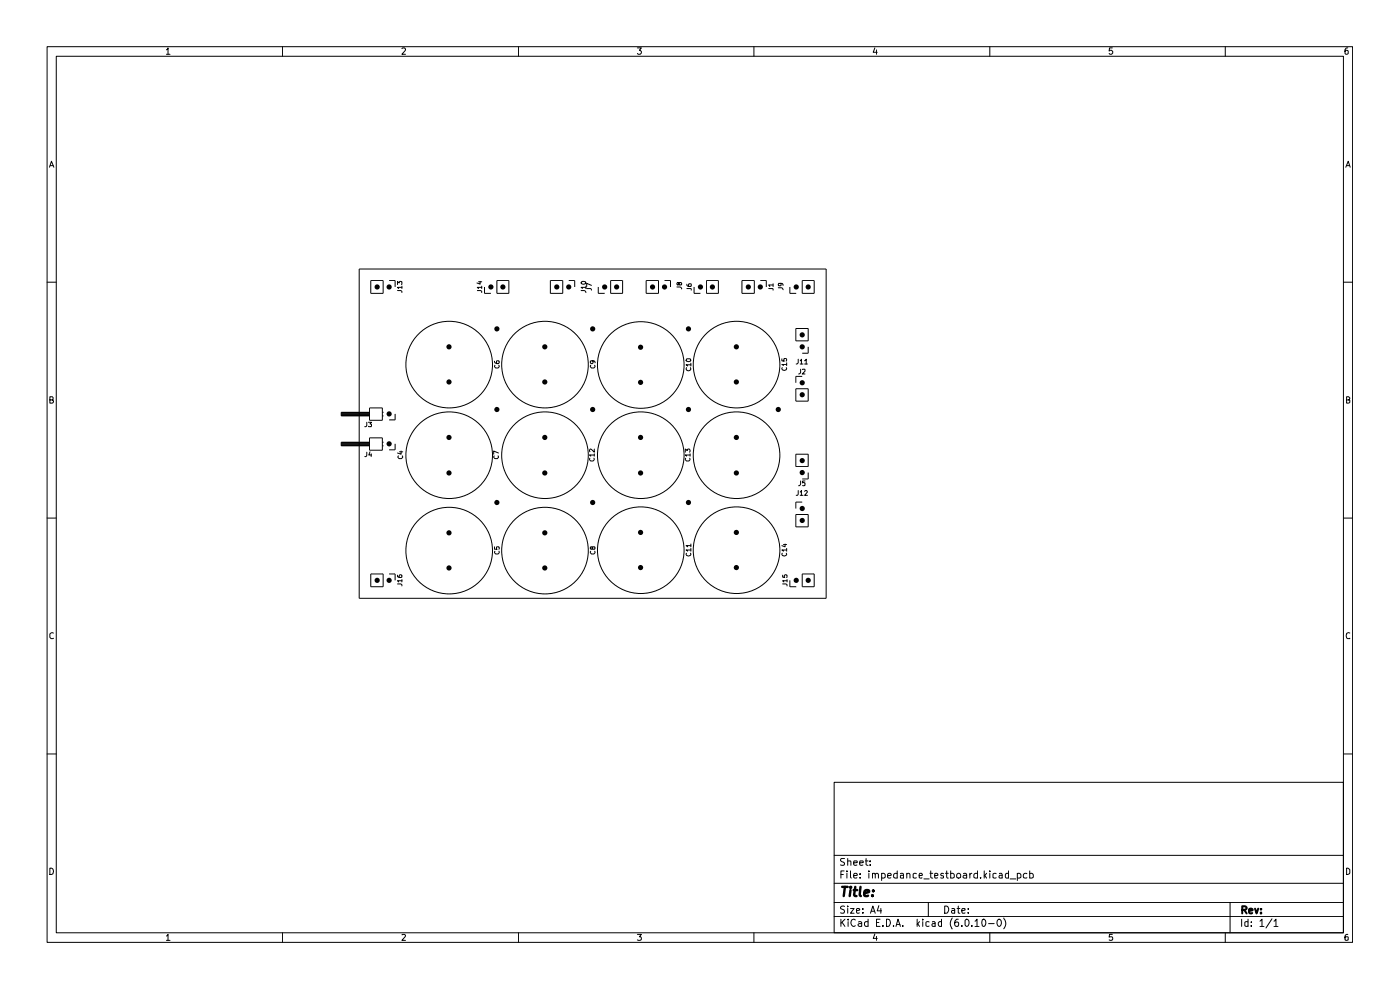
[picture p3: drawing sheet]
<svg xmlns="http://www.w3.org/2000/svg" width="297mm" height="210mm" viewBox="0 0 297 210" stroke-linecap="round" stroke-linejoin="round" font-family="sans-serif">
<g fill="none" stroke="#000" stroke-width=".21">
<path d="M10 9.9h276.9v190h-276.9zM11.9 11.9h273.1v186h-273.1zM35.3 10.6l.3-.4v1.3M35.3 11.5h.8M59.9 9.9v2M85.3 10.3l.1-.1h.4l.2 .2-.1 .4-.6 .7h.7M110 9.9v2M135.2 10.2h.9l-.5 .5 .5 .2v.4l-.3 .2h-.4l-.2-.2M159.9 9.9v2M185.6 10.2l-.4 .9h.9M185.9 10.6v.9M210 9.9v2"/>
<path d="M236 10.2h-.6l-.1 .6 .2-.1h.3l.2 .2v.4l-.2 .2h-.3l-.2-.2M259.9 9.9v2M285.9 10.2h-.4l-.2 .3v.8l.2 .2 .5-.2-.1-.5-.4-.1-.2 .2M10.5 35.5l.4-1.3 .5 1.3M10.7 35.1h.6M285.5 35.5l.5-1.3 .4 1.3M285.7 35.1h.6M10 59.9h1.9M76.2 57.1h99.1v69.8h-99.1zM78.7 59.5h2.6v2.7h-2.6zM82.5 59.5h1.3v1.4M101.5 59.8h.7"/>
<path d="M101.9 59.7v.6l-.7-.3M105.4 59.5h2.5v2.7h-2.5zM116.8 59.5h2.6v2.7h-2.6zM120.6 59.5h1.3v1.4M123.4 59.8a.58 .58 0 0 1 .9 .2 .56 .56 0 0 1-.5 .3 .56 .56 0 0 1-.5-.4zM129.5 59.5h2.6v2.7h-2.6zM137.1 59.5h2.6v2.7h-2.6zM141 59.5h1.2v1.4M149.9 59.5h2.5v2.7h-2.5zM157.4 59.5h2.6v2.7h-2.6zM161.3 59.5h1.3v1.4M170.2 59.5h2.5v2.7h-2.5z"/>
<path d="M285 59.9h1.9M84.3 61.6h.7l.3 .2v.3M84.3 60.4v-.7l.4 .3 .1-.3 .5 .1-.1 .6M85.3 61h-1l.3 .2M85.3 60.7v.5M101.3 61.6h.6l.3 .2v.3M102.2 61h-.9l.2 .2M102.2 60.7v.5M102.8 60.9v1.3h1.3M104.9 76.6l.1 .4 .7 .1 .2-.2-.1-.4-.5 .1v.4l.2 .1M105 77.5l-.1 .2 .3 .4h.5l.2-.4-.1-.2M123.3 61.6h.6l.4 .5"/>
<path d="M124.3 61h-1l.2 .2M124.3 60.7v.5M124.5 61.2h.8l.2 .4M125.3 77.5l-.1 .2 .3 .4h.5l.2-.4v-.2M125.5 60.5l-1-.4v.7M125.6 76.5l.2 .1v.4l-.4 .1-.2-.2 .1-.4h.7l.2 .5M126.9 60.9v1.3h1.4M143.6 60.9h.7l.3 .4M144 60.1l.1-.2h.4l.1 .2-.1 .3h-.4l-.2-.5h-.2v.5h.2l.1-.1M145.6 78a.47 .47 0 0 0 .4 .7 .47 .47 0 0 0 .5-.7M145.6 76.2l.8-.1 .2 .3a.55 .55 0 0 1-.6 .3 .55 .55 0 0 1-.5-.3zM145.7 61.2h.9v.4"/>
<path d="M145.7 60.3v.2a.73 .73 0 0 0 .9 .2v-.4l-.5-.1-.1 .3 .2 .3M146.6 77.4h-1.1l.4 .2M146.6 77v.6M147.2 60.9v1.3h1.4M163.1 61.2h.8l.1 .4M164 60.4h-.9l.2 .4M164 60.2v.6M165.1 61h.8l.2 .5M165.5 60.1l.2 .1v.3l-.5 .1v-.5h.7l.2 .4M165.9 76.1v.4l.5 .1-.1-.5 .4-.1 .2 .2-.1 .4M165.9 78a.45 .45 0 0 0 .5 .6 .45 .45 0 0 0 .4-.6M166.9 77.3h-1l.3 .3"/>
<path d="M166.9 77v.6M167.6 60.9v1.3h1.3M168.8 69.7h2.6v2.6h-2.6zM169.3 76.2v.8l-.4 .2M169.8 76.5l.2-.3v1M169.8 77.2h.5M169.8 78.3v.7l-.4 .3M170.2 79.8h-1.4v1.4M170.3 78.4l.4-.1 .1 .4-.6 .6h.6M170.7 76.5l.3-.3v1M170.7 77.2h.6M171.4 73.6v1.3h-1.2"/>
<path d="M10.6 84.8h.5l.2-.1v-.4l-.2-.1h-.5v1.3l.7-.1v-.3v-.3h-.2M72.4 87.9h6M72.4 87.6h6M72.4 87.8h6M72.4 93.9h6M72.4 94.1h6M72.4 94h6M72.4 94.2h6M72.4 94.4h6M72.4 94.5h6M72.4 88.1h6M72.4 87.5h6"/>
<path d="M77.8 95.9v.7l-.2 .3h-.2M77.8 89.6v.7l-.2 .2h-.2M78.1 89.6h.7l-.3 .3 .3 .2-.1 .4-.6-.1M78.4 87.5h-6v.7h6M78.4 86.5h2.7v2.7h-2.7zM78.4 92.9h2.7v2.6h-2.7zM78.4 93.8h-6v.8h6M78.5 95.8l-.3 .7h.6M78.7 96.3v.6M81.1 88.2h.3M81.1 87.5h.3M81.1 94.6h.3"/>
<path d="M81.1 93.8h.3M83.8 87.8v1.3h-1.3M83.8 94.1v1.3h-1.3M84.5 96.7l-.1 .3 .3 .3h.5l.2-.3-.1-.3M84.7 95.8h.7M85.1 95.7v.6l-.8-.2M104.8 96.7l-.1 .3 .3 .3h.5l.2-.3v-.3M105.7 96.1l-1-.4v.6M125.1 97.2v.2l.2 .4h.5l.3-.4-.1-.2M126.1 96.5h-1l.2 .3M126.1 95.2v.7l-.8-.7-.2 .3v.3M126.1 96.3v.5"/>
<path d="M145.4 95.9v-.7l.4 .4v-.3l.4-.1 .2 .3-.1 .4M145.5 97.2l-.1 .2 .2 .4h.5l.3-.4-.1-.2M146.4 96.5h-1l.2 .3M146.4 96.3v.5M168.8 82.5h2.6v2.6h-2.6zM168.8 96.3h2.6v2.7h-2.6zM285.7 84.8h.4l.2-.2-.2-.4h-.4v1.3l.6-.2v-.4l-.2-.1M10 109.9h1.9M104.9 116v.5h.5l-.1-.4 .5-.1v.5M105 116.9l-.1 .3 .3 .3h.5l.2-.3-.1-.3M125.3 116.9l-.1 .3 .3 .3h.5l.2-.3v-.3M125.6 116.2l.1-.2h.5v.2v.3h-.5l-.1-.4-.3-.1v.5h.3v-.2"/>
<path d="M145.6 117.3a.45 .45 0 0 0 .4 .6 .45 .45 0 0 0 .5-.6M146.6 116.7h-1.1l.4 .2M146.6 115.7h-1.1l.4 .3M146.6 115.4v.6M146.6 116.3v.6M165.9 117.3a.45 .45 0 0 0 .5 .6 .45 .45 0 0 0 .4-.6M166.2 115.5h.7M166.5 115.4v.6l-.6-.3M166.9 116.7h-1l.3 .2M166.9 116.3v.6M168.8 109.1h2.6v2.7h-2.6zM169.3 104.1v.7l-.1 .3h-.3"/>
<path d="M169.8 104.4l.2-.3v1M169.8 105.1h.5M169.8 102v.7l-.4 .3M170.2 106.5h-1.4v1.4M170.7 104.2l.4-.1 .2 .2-.6 .8h.6M170.8 102h-.5v.4h.5v.6h-.5M171.4 100.2v1.4h-1.2M285 109.9h1.9M11.3 134.3l-.3-.1-.4 .3v.7l.2 .3 .5-.1M78.7 121.7h2.6v2.8h-2.6zM82.5 121.7h1.3v1.4M84.3 123.9h.7l.3 .1v.3"/>
<path d="M84.3 122v.3l.4 .2 .6-.1v-.4h-.6v.3l.1 .2M85.3 123.2h-1l.3 .2M85.3 122.9v.5M166 123.9h.7l.3 .1v.3M166 122v.4l.5 .1v-.5h.5l-.1 .5M167 123.2h-1l.3 .2M167 122.9v.5M167.6 123.1v1.4h1.3M170.2 121.7h2.5v2.8h-2.5zM286.3 134.3l-.2-.1a.72 .72 0 0 0-.5 .6 .72 .72 0 0 0 .2 .7l.5-.1M10 159.9h1.9M285 159.9h1.9"/>
<path d="M177 165.9h108v32h-108zM10.6 184.1a.68 .68 0 0 1 .7 .7 .68 .68 0 0 1-.7 .7zM35.3 198.5l.3-.3v1.3M35.3 199.5h.8M59.9 197.9v2M85.3 198.3l.5-.1 .2 .3-.7 1h.7M110 197.9v2M135.2 198.2h.9l-.5 .5 .4 .1v.6h-.8M159.9 197.9v2M177 194.4h108M177 191.4h108M177 187.4h108"/>
<path d="M177 181.4h108M178.4 195v1.5M178.4 185.5h.5M178.6 195.7l.6 .8M179.1 184.7h-.7v1.6M179.2 192.3a.6 .6 0 0 0-.9 .1l.2 .4a.53 .53 0 0 1 .6 .3 .53 .53 0 0 1-.2 .6l-.6-.1M179.2 182.1h-.7l-.2 .3 .2 .3 .6 .3v.5h-.8M179.2 195l-.8 .8M179.7 184.7v.2M179.7 185.2v1.1M179.8 192.2v.2M179.8 182.7l.6-.1 .1 1"/>
<path d="M179.8 182.1v1.5M179.8 192.7v1M179.9 195v.2M179.9 195.5v1M180.4 192.7h.8l-.8 1h.8M180.4 184.7v1.4l.2 .2M181.1 185.8l.8-.1-.1-.4-.4-.1-.3 .3 .1 .7h.6M181.1 183h.8l-.1-.4h-.6l-.1 .2 .1 .7h.6M181.4 195.2v-.1a.73 .73 0 0 0-.9 .4 .73 .73 0 0 0 .3 .9l.4 .1 .2-.2M181.7 193.2l.7-.2-.2-.3h-.3l-.2 .2v.6l.2 .2 .4-.1M182.1 195.6l.4-.1 .3 .2v.8M182.4 183h.7l-.1-.4h-.5l-.1 .2 .1 .7h.5"/>
<path d="M182.5 186.2v.1M182.5 185.3v.2M182.8 195.8l-.8 .3 .3 .4 .5-.1M183 193.5v.2M183 192.8v.1M183.6 182.6h.5M183.7 182.1v1.3l.4 .2M184.1 195.6l-.5-.1-.2 .2v.5l.2 .3 .5-.1M184.1 195v1.5M184.3 184.7v.2M184.3 185.2v1.1M184.6 183.5v.1"/>
<path d="M184.6 182.6v.2M184.7 193.7l.5-1.5 .5 1.5M184.8 193.3h.7M185.1 185.4l.1-.2 .4 .1 .1 1M185.1 185.2v1.1M185.6 198.1l-.4 .9h.9M185.7 185.5a.35 .35 0 0 1 .3-.3 .35 .35 0 0 1 .3 .3v.8M185.9 198.6v.9M185.9 195.7h.5M186.4 192.1l-.3 1.1h.9M186.7 195h-.8v1.5h.8M186.9 192.7v1"/>
<path d="M187 185.3l.4-.1 .4 .4-.1 .6h-.7M187 185.2v1.6M187.3 196.3v.2M188 195a.77 .77 0 0 1 .9 .7 .77 .77 0 0 1-.9 .8zM188.3 185.8l.8-.1-.1-.4-.4-.1-.3 .3v.6l.3 .2 .4-.1M189.6 196.3v.2M190.1 196.5l.4-1.5 .5 1.5M190.2 196.1h.7M190.3 185.3l-.4-.1-.3 .4 .1 .6h.6M190.3 184.7v1.6M191 185.3h.6l.1 1M191.5 196.3v.2"/>
<path d="M191.7 185.7l-.7 .1v.4h.7M192.4 185.4v-.1a.36 .36 0 0 1 .6 .2v.8M192.4 185.2v1.1M194.4 185.3l-.4-.1-.3 .2v.8h.7M194.6 195v1.5M194.6 195.9l.5 .6M195 185.8l.7-.1-.2-.5-.4 .1-.1 .8 .2 .2 .4-.1M195.1 195.5l-.5 .6M195.7 195v.2M195.7 195.5v1M196 186.4h1.1M196.9 191.4v3"/>
<path d="M197.1 195.6l-.4-.1-.3 .2v.6l.3 .2 .4-.1M197.3 185.2h.6M197.4 184.7v1.4l.5 .2M197.8 195.6l.4-.1 .2 .2v.8M198.3 185.8l.7-.1-.1-.4h-.6v.9h.6M198.4 195.8l-.7 .3 .2 .4 .5-.1M199.7 195.6l-.4-.1-.3 .2 .1 .6 .2 .2 .4-.1M199.7 195v1.5M200.1 185.3l-.4-.1-.1 .3 .1 .3h.4v.4h-.5M200.4 192.2a.77 .77 0 0 1 .9 .8 .77 .77 0 0 1-.9 .7zM200.6 185.2h.6M200.8 184.7v1.4l.4 .2"/>
<path d="M201.7 185.3l.4-.1 .3 .4v.6h-.7M201.7 184.7v1.6M201.9 192.8l.5-.1 .1 .2v.8M202 194.7a1.74 1.74 0 0 0 0 2.3M202.5 193l-.7 .3 .2 .4 .5-.1M203 185.4l.3-.2 .4 .2v.8h-.7zM203 192.7h.6M203.3 192.2v1.4l.3 .1M203.3 195h-.4a1.04 1.04 0 0 0-.2 1.4h.6l.1-.6-.3-.2-.5 .1-.1 .1M204 193.2l.7-.2v-.2l-.5-.1-.2 .2 .1 .7h.6M204 196.3v.2M204.4 185.3h.6l.1 1"/>
<path d="M204.7 195.2l.4-.2a.82 .82 0 0 1 .5 .7 .82 .82 0 0 1-.5 .8l-.4-.3zM205.1 185.7h-.5l-.3 .2 .3 .4 .5-.1M205.4 193.5v.2M205.4 192.8v.1M205.7 185.2v1.1M206.2 196.3v.2M206.2 185.2l-.5 .4M206.8 195.4l.5-.4v1.5M206.8 196.5h.9M207.3 185.3l-.4-.1-.3 .4 .1 .6h.6M207.3 184.7v1.6M208 186.2v.1"/>
<path d="M208.4 195.2l.2-.2a.82 .82 0 0 1 .5 .7 .82 .82 0 0 1-.5 .8l-.2-.2-.1-.4zM208.8 184.7v1.6M208.9 185.7l.4 .6M209.3 185.2l-.5 .6M209.7 195.9h1.2M210 184.7v.2M210 185.2v1.1M210 197.9v2M211.3 185.3l-.4-.1-.3 .2v.8h.7M211.6 195.2l.3-.2a.82 .82 0 0 1 .5 .7 .82 .82 0 0 1-.5 .8l-.2-.2-.2-.4zM212 185.3h.5l.1 1M212.6 185.7h-.5l-.2 .2 .2 .4 .5-.1"/>
<path d="M212.9 194.7a1.84 1.84 0 0 1 0 2.3M214 185.3l-.5-.1-.2 .4 .1 .6h.6M214 184.7v1.6M214.3 186.4h1.2M215.8 185.3l.4-.1 .4 .4-.1 .6h-.7M215.8 185.2v1.6M217.8 185.3l-.4-.1-.3 .4 .1 .6h.6M218.4 185.3l.5-.1 .3 .4-.1 .6h-.7M218.4 184.7v1.6M236 198.2h-.6l-.1 .6 .6-.1 .1 .3v.4h-.7M259.9 197.9v2M260.9 191.4v6.5"/>
<path d="M263.4 195v1.5M264.8 195.6l-.5-.1-.2 .2v.6l.2 .2 .5-.1M264.8 195v1.5M265.4 196.3v.2M265.4 195.6v.1M267.3 195.4l.4-.4v1.5M267.3 196.5h.8M269.8 194.9l-1.2 1.9M270.3 195.4l.4-.4v1.5M270.3 196.5h.8M285.7 184.1h.2l.4 .4v.7l-.4 .3h-.2zM285.9 198.2l-.4 .1-.2 .2v.9h.7l-.1-.7h-.5l-.1 .3"/>
<circle cx="95.3" cy="77.3" r="9.2"/>
<circle cx="115.6" cy="77.3" r="9.2"/>
<circle cx="135.9" cy="77.4" r="9.2"/>
<circle cx="156.2" cy="77.3" r="9.2"/>
<circle cx="95.3" cy="96.6" r="9.2"/>
<circle cx="115.6" cy="96.6" r="9.2"/>
<circle cx="135.9" cy="96.6" r="9.2"/>
<circle cx="156.2" cy="96.6" r="9.2"/>
<circle cx="95.3" cy="116.8" r="9.2"/>
<circle cx="115.6" cy="116.8" r="9.2"/>
<circle cx="135.9" cy="116.7" r="9.2"/>
<circle cx="156.2" cy="116.7" r="9.2"/>
</g>
<path d="M263.5 193l.8-.1 .2-.4-.4-.3h-.6v1.6M263.9 193l.6 .8M265 193.2l.7-.1-.1-.3-.4-.1-.2 .2v.8h.6M266.2 192.7l.4 1.1 .3-1.1M267.5 193.6v.2M267.5 192.8v.1" fill="none" stroke="#000" stroke-width=".42"/>
<path d="M178.6 188.1h1.2M179.2 188.1l-.2 2M180.4 188.8l-.1 1.3M180.5 188.1l-.2 .1h.3l-.1-.1-.1 .2M181.1 188.8h.8M181.4 188.1l-.2 1.7 .1 .2 .4 .1M182.5 188.1l-.1 1.7 .2 .3M183.4 189.5l.9-.3v-.3l-.6-.1-.3 .3v.9h.7M185.1 189.9v.2M185.2 188.9v.2" fill="none" stroke="#000" stroke-width=".51"/>
<g fill="#000">
<circle cx="80" cy="60.9" r=".55"/>
<circle cx="82.5" cy="60.9" r=".55"/>
<circle cx="95.2" cy="73.6" r=".55"/>
<circle cx="104.1" cy="60.9" r=".55"/>
<circle cx="105.4" cy="69.8" r=".55"/>
<circle cx="106.7" cy="60.9" r=".55"/>
<circle cx="115.6" cy="73.6" r=".55"/>
<circle cx="118.1" cy="60.9" r=".55"/>
<circle cx="120.6" cy="60.9" r=".55"/>
<circle cx="125.7" cy="69.8" r=".55"/>
<circle cx="128.3" cy="60.9" r=".55"/>
<circle cx="130.8" cy="60.9" r=".55"/>
<circle cx="135.9" cy="73.7" r=".55"/>
<circle cx="138.4" cy="60.9" r=".55"/>
<circle cx="141" cy="60.9" r=".55"/>
<circle cx="146" cy="69.8" r=".55"/>
<circle cx="148.6" cy="60.9" r=".55"/>
<circle cx="151.1" cy="60.9" r=".55"/>
<circle cx="156.2" cy="73.6" r=".55"/>
<circle cx="158.7" cy="60.9" r=".55"/>
<circle cx="161.3" cy="60.9" r=".55"/>
<circle cx="168.9" cy="60.9" r=".55"/>
<circle cx="170.2" cy="73.6" r=".55"/>
<circle cx="170.2" cy="71" r=".55"/>
<circle cx="171.4" cy="60.9" r=".55"/>
<circle cx="82.5" cy="94.1" r=".55"/>
<circle cx="82.5" cy="87.8" r=".55"/>
<circle cx="95.2" cy="92.8" r=".55"/>
<circle cx="95.2" cy="81" r=".55"/>
<circle cx="105.4" cy="86.9" r=".55"/>
<circle cx="115.6" cy="92.8" r=".55"/>
<circle cx="115.6" cy="81" r=".55"/>
<circle cx="125.7" cy="86.9" r=".55"/>
<circle cx="135.9" cy="92.8" r=".55"/>
<circle cx="135.9" cy="81.1" r=".55"/>
<circle cx="146" cy="86.9" r=".55"/>
<circle cx="156.2" cy="92.8" r=".55"/>
<circle cx="156.2" cy="81" r=".55"/>
<circle cx="165.1" cy="86.9" r=".55"/>
<circle cx="170.2" cy="81.2" r=".55"/>
<circle cx="170.2" cy="83.7" r=".55"/>
<circle cx="170.2" cy="97.7" r=".55"/>
<circle cx="95.2" cy="100.3" r=".55"/>
<circle cx="95.2" cy="113" r=".55"/>
<circle cx="105.4" cy="106.6" r=".55"/>
<circle cx="115.6" cy="113" r=".55"/>
<circle cx="115.6" cy="100.3" r=".55"/>
<circle cx="125.7" cy="106.6" r=".55"/>
<circle cx="135.9" cy="100.3" r=".55"/>
<circle cx="135.9" cy="112.9" r=".55"/>
<circle cx="146" cy="106.6" r=".55"/>
<circle cx="156.2" cy="100.3" r=".55"/>
<circle cx="156.2" cy="112.9" r=".55"/>
<circle cx="170.2" cy="107.9" r=".55"/>
<circle cx="170.2" cy="100.2" r=".55"/>
<circle cx="170.2" cy="110.4" r=".55"/>
<circle cx="80" cy="123.1" r=".55"/>
<circle cx="82.5" cy="123.1" r=".55"/>
<circle cx="95.2" cy="120.5" r=".55"/>
<circle cx="115.6" cy="120.5" r=".55"/>
<circle cx="135.9" cy="120.4" r=".55"/>
<circle cx="156.2" cy="120.4" r=".55"/>
<circle cx="168.9" cy="123.1" r=".55"/>
<circle cx="171.4" cy="123.1" r=".55"/>
</g>
</svg>
